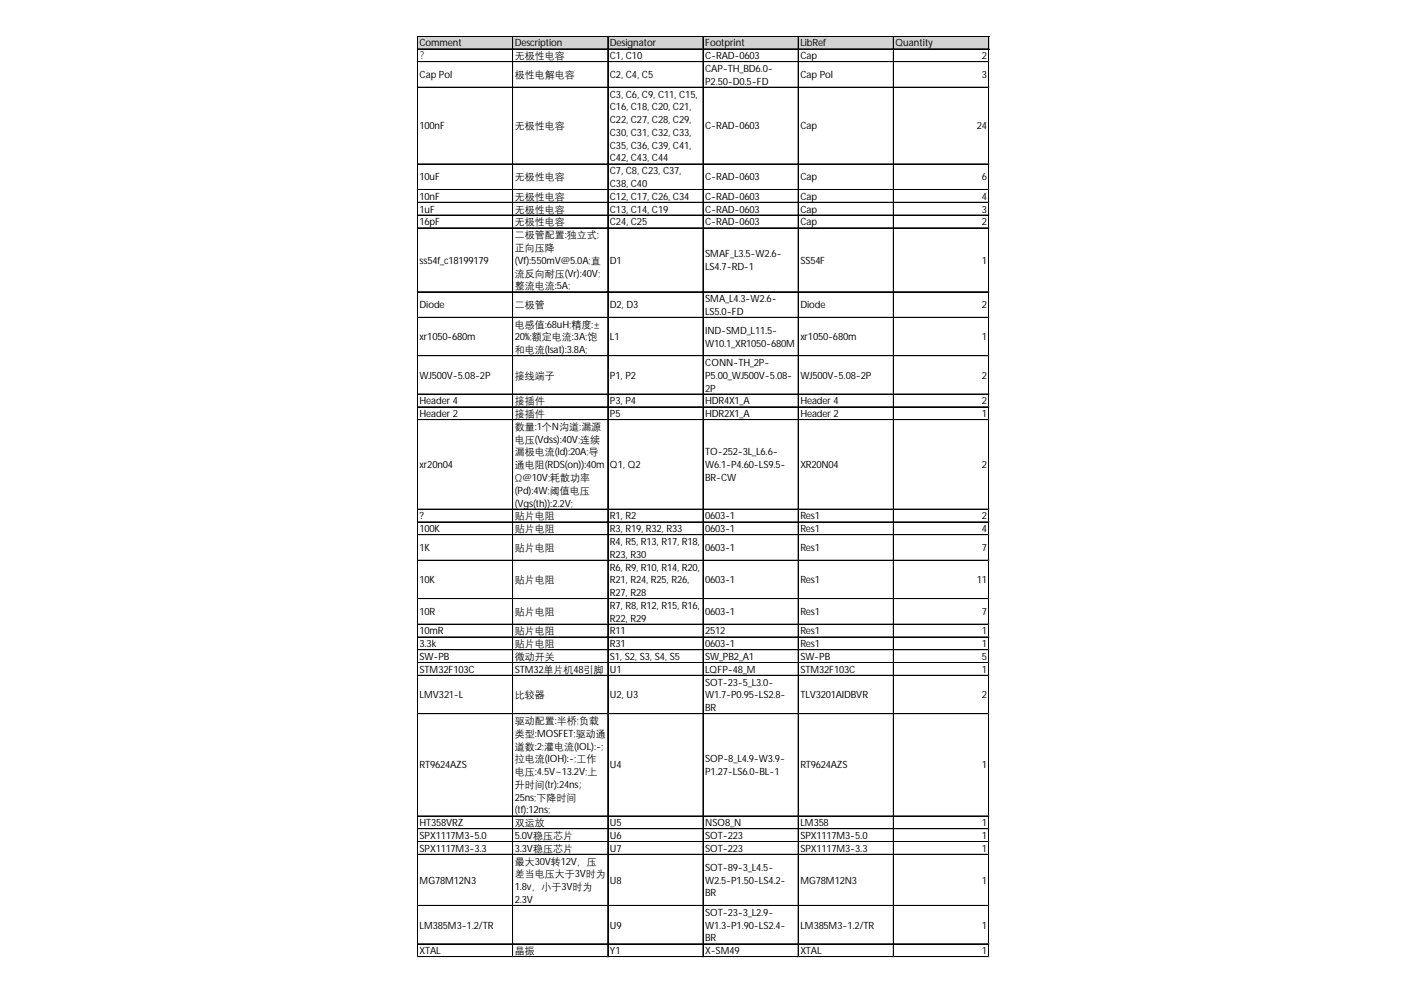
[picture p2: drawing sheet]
<svg xmlns="http://www.w3.org/2000/svg" width="297mm" height="210mm" viewBox="0 0 297 210" stroke-linecap="round" stroke-linejoin="round" font-family="sans-serif">
<defs><g id="words">
<g font-size="2.1">
<text x="88.5" y="9.8">Comment</text>
<text x="108.6" y="9.8">Description</text>
<text x="128.7" y="9.8">Designator</text>
<text x="148.8" y="9.8">Footprint</text>
<text x="168.8" y="9.8">LibRef</text>
<text x="188.9" y="9.8">Quantity</text>
<text x="88.5" y="12.5">？</text>
<text x="88.5" y="16.5">Cap Pol</text>
<text x="108.6" y="12.5">无极性电容</text>
<text x="108.6" y="16.5">极性电解电容</text>
<text x="128.7" y="12.5">C1, C10</text>
<text x="128.7" y="16.5">C2, C4, C5</text>
<text x="148.8" y="12.5">C-RAD-0603</text>
<text x="148.8" y="15.2">CAP-TH_BD6.0-</text>
<text x="148.8" y="17.9">P2.50-D0.5-FD</text>
<text x="168.8" y="12.5">Cap</text>
<text x="168.8" y="16.5">Cap Pol</text>
<text x="207.1" y="12.5">2</text>
<text x="207.1" y="16.5">3</text>
<text x="128.7" y="20.6">C3, C6, C9, C11, C15,</text>
<text x="128.7" y="23.3">C16, C18, C20, C21,</text>
<text x="88.5" y="27.3">100nF</text>
<text x="108.6" y="27.3">无极性电容</text>
<text x="128.7" y="26">C22, C27, C28, C29,</text>
<text x="128.7" y="28.7">C30, C31, C32, C33,</text>
<text x="148.8" y="27.3">C-RAD-0603</text>
<text x="168.8" y="27.3">Cap</text>
<text x="206.1" y="27.3">24</text>
<text x="128.7" y="31.4">C35, C36, C39, C41,</text>
<text x="128.7" y="34.1">C42, C43, C44</text>
<text x="88.5" y="38">10uF</text>
<text x="108.6" y="38">无极性电容</text>
<text x="128.7" y="36.8">C7, C8, C23, C37,</text>
<text x="128.7" y="39.5">C38, C40</text>
<text x="148.8" y="38">C-RAD-0603</text>
<text x="168.8" y="38">Cap</text>
<text x="207.1" y="38">6</text>
<text x="88.5" y="42.1">10nF</text>
<text x="88.5" y="44.8">1uF</text>
<text x="88.5" y="47.5">16pF</text>
<text x="108.6" y="42.1">无极性电容</text>
<text x="108.6" y="44.8">无极性电容</text>
<text x="108.6" y="47.5">无极性电容</text>
<text x="128.7" y="42.1">C12, C17, C26, C34</text>
<text x="128.7" y="44.8">C13, C14, C19</text>
<text x="128.7" y="47.5">C24, C25</text>
<text x="148.8" y="42.1">C-RAD-0603</text>
<text x="148.8" y="44.8">C-RAD-0603</text>
<text x="148.8" y="47.5">C-RAD-0603</text>
<text x="168.8" y="42.1">Cap</text>
<text x="168.8" y="44.8">Cap</text>
<text x="168.8" y="47.5">Cap</text>
<text x="207.1" y="42.1">4</text>
<text x="207.1" y="44.8">3</text>
<text x="207.1" y="47.5">2</text>
<text x="108.6" y="50.2">二极管配置:独立式;</text>
<text x="108.6" y="52.9">正向压降</text>
<text x="88.5" y="55.6">ss54f_c18199179</text>
<text x="108.6" y="55.6">(Vf):550mV@5.0A;直</text>
<text x="108.6" y="58.3">流反向耐压(Vr):40V;</text>
<text x="128.7" y="55.6">D1</text>
<text x="148.8" y="54.2">SMAF_L3.5-W2.6-</text>
<text x="148.8" y="56.9">LS4.7-RD-1</text>
<text x="168.8" y="55.6">SS54F</text>
<text x="207.1" y="55.6">1</text>
<text x="88.5" y="65">Diode</text>
<text x="108.6" y="61">整流电流:5A;</text>
<text x="108.6" y="65">二极管</text>
<text x="128.7" y="65">D2, D3</text>
<text x="148.8" y="63.7">SMA_L4.3-W2.6-</text>
<text x="168.8" y="65">Diode</text>
<text x="207.1" y="65">2</text>
<text x="88.5" y="71.8">xr1050-680m</text>
<text x="108.6" y="69.1">电感值:68uH;精度:±</text>
<text x="108.6" y="71.8">20%;额定电流:3A;饱</text>
<text x="128.7" y="71.8">L1</text>
<text x="148.8" y="66.4">LS5.0-FD</text>
<text x="148.8" y="70.4">IND-SMD_L11.5-</text>
<text x="168.8" y="71.8">xr1050-680m</text>
<text x="207.1" y="71.8">1</text>
<text x="108.6" y="74.5">和电流(Isat):3.8A;</text>
<text x="148.8" y="73.1">W10.1_XR1050-680M</text>
<text x="148.8" y="77.2">CONN-TH_2P-</text>
<text x="88.5" y="79.9">WJ500V-5.08-2P</text>
<text x="108.6" y="79.9">接线端子</text>
<text x="128.7" y="79.9">P1, P2</text>
<text x="148.8" y="79.9">P5.00_WJ500V-5.08-</text>
<text x="148.8" y="82.6">2P</text>
<text x="168.8" y="79.9">WJ500V-5.08-2P</text>
<text x="207.1" y="79.9">2</text>
<text x="88.5" y="85.3">Header 4</text>
<text x="88.5" y="88">Header 2</text>
<text x="108.6" y="85.3">接插件</text>
<text x="108.6" y="88">接插件</text>
<text x="128.7" y="85.3">P3, P4</text>
<text x="128.7" y="88">P5</text>
<text x="148.8" y="85.3">HDR4X1_A</text>
<text x="148.8" y="88">HDR2X1_A</text>
<text x="168.8" y="85.3">Header 4</text>
<text x="168.8" y="88">Header 2</text>
<text x="207.1" y="85.3">2</text>
<text x="207.1" y="88">1</text>
<text x="108.6" y="90.7">数量:1个N沟道;漏源</text>
<text x="108.6" y="93.4">电压(Vdss):40V;连续</text>
<text x="88.5" y="98.8">xr20n04</text>
<text x="108.6" y="96.1">漏极电流(Id):20A;导</text>
<text x="108.6" y="98.8">通电阻(RDS(on)):40m</text>
<text x="108.6" y="101.5">Ω@10V;耗散功率</text>
<text x="128.7" y="98.8">Q1, Q2</text>
<text x="148.8" y="96.1">TO-252-3L_L6.6-</text>
<text x="148.8" y="98.8">W6.1-P4.60-LS9.5-</text>
<text x="148.8" y="101.5">BR-CW</text>
<text x="168.8" y="98.8">XR20N04</text>
<text x="207.1" y="98.8">2</text>
<text x="108.6" y="104.2">(Pd):4W;阈值电压</text>
<text x="108.6" y="106.9">(Vgs(th)):2.2V;</text>
<text x="88.5" y="109.6">?</text>
<text x="88.5" y="112.3">100K</text>
<text x="108.6" y="109.6">贴片电阻</text>
<text x="108.6" y="112.3">贴片电阻</text>
<text x="128.7" y="109.6">R1, R2</text>
<text x="128.7" y="112.3">R3, R19, R32, R33</text>
<text x="148.8" y="109.6">0603-1</text>
<text x="148.8" y="112.3">0603-1</text>
<text x="168.8" y="109.6">Res1</text>
<text x="168.8" y="112.3">Res1</text>
<text x="207.1" y="109.6">2</text>
<text x="207.1" y="112.3">4</text>
<text x="88.5" y="116.3">1K</text>
<text x="108.6" y="116.3">贴片电阻</text>
<text x="128.7" y="115">R4, R5, R13, R17, R18,</text>
<text x="128.7" y="117.7">R23, R30</text>
<text x="148.8" y="116.3">0603-1</text>
<text x="168.8" y="116.3">Res1</text>
<text x="207.1" y="116.3">7</text>
<text x="88.5" y="123.1">10K</text>
<text x="108.6" y="123.1">贴片电阻</text>
<text x="128.7" y="120.4">R6, R9, R10, R14, R20,</text>
<text x="128.7" y="123.1">R21, R24, R25, R26,</text>
<text x="128.7" y="125.8">R27, R28</text>
<text x="148.8" y="123.1">0603-1</text>
<text x="168.8" y="123.1">Res1</text>
<text x="206.1" y="123.1">11</text>
<text x="88.5" y="129.7">10R</text>
<text x="108.6" y="129.7">贴片电阻</text>
<text x="128.7" y="128.5">R7, R8, R12, R15, R16,</text>
<text x="128.7" y="131.2">R22, R29</text>
<text x="148.8" y="129.7">0603-1</text>
<text x="168.8" y="129.7">Res1</text>
<text x="207.1" y="129.7">7</text>
<text x="88.5" y="133.8">10mR</text>
<text x="88.5" y="136.5">3.3k</text>
<text x="108.6" y="133.8">贴片电阻</text>
<text x="108.6" y="136.5">贴片电阻</text>
<text x="128.7" y="133.8">R11</text>
<text x="128.7" y="136.5">R31</text>
<text x="148.8" y="133.8">2512</text>
<text x="148.8" y="136.5">0603-1</text>
<text x="168.8" y="133.8">Res1</text>
<text x="168.8" y="136.5">Res1</text>
<text x="207.1" y="133.8">1</text>
<text x="207.1" y="136.5">1</text>
<text x="88.5" y="139.2">SW-PB</text>
<text x="88.5" y="141.9">STM32F103C</text>
<text x="108.6" y="139.2">微动开关</text>
<text x="108.6" y="141.9">STM32单片机48引脚</text>
<text x="128.7" y="139.2">S1, S2, S3, S4, S5</text>
<text x="128.7" y="141.9">U1</text>
<text x="148.8" y="139.2">SW_PB2_A1</text>
<text x="148.8" y="141.9">LQFP-48_M</text>
<text x="168.8" y="139.2">SW-PB</text>
<text x="168.8" y="141.9">STM32F103C</text>
<text x="207.1" y="139.2">5</text>
<text x="207.1" y="141.9">1</text>
<text x="88.5" y="147.3">LMV321-L</text>
<text x="108.6" y="147.3">比较器</text>
<text x="128.7" y="147.3">U2, U3</text>
<text x="148.8" y="144.6">SOT-23-5_L3.0-</text>
<text x="148.8" y="147.3">W1.7-P0.95-LS2.8-</text>
<text x="168.8" y="147.3">TLV3201AIDBVR</text>
<text x="207.1" y="147.3">2</text>
<text x="108.6" y="152.7">驱动配置:半桥;负载</text>
<text x="108.6" y="155.4">类型:MOSFET;驱动通</text>
<text x="148.8" y="150">BR</text>
<text x="108.6" y="158.1">道数:2;灌电流(IOL):-;</text>
<text x="108.6" y="160.8">拉电流(IOH):-;工作</text>
<text x="148.8" y="160.8">SOP-8_L4.9-W3.9-</text>
<text x="88.5" y="162.1">RT9624AZS</text>
<text x="108.6" y="163.5">电压:4.5V~13.2V;上</text>
<text x="108.6" y="166.2">升时间(tr):24ns；</text>
<text x="128.7" y="162.1">U4</text>
<text x="148.8" y="163.5">P1.27-LS6.0-BL-1</text>
<text x="168.8" y="162.1">RT9624AZS</text>
<text x="207.1" y="162.1">1</text>
<text x="108.6" y="168.9">25ns;下降时间</text>
<text x="108.6" y="171.6">(tf):12ns;</text>
<text x="88.5" y="174.3">HT358VRZ</text>
<text x="88.5" y="177">SPX1117M3-5.0</text>
<text x="88.5" y="179.7">SPX1117M3-3.3</text>
<text x="108.6" y="174.3">双运放</text>
<text x="108.6" y="177">5.0V稳压芯片</text>
<text x="108.6" y="179.7">3.3V稳压芯片</text>
<text x="128.7" y="174.3">U5</text>
<text x="128.7" y="177">U6</text>
<text x="128.7" y="179.7">U7</text>
<text x="148.8" y="174.3">NSO8_N</text>
<text x="148.8" y="177">SOT-223</text>
<text x="148.8" y="179.7">SOT-223</text>
<text x="168.8" y="174.3">LM358</text>
<text x="168.8" y="177">SPX1117M3-5.0</text>
<text x="168.8" y="179.7">SPX1117M3-3.3</text>
<text x="207.1" y="174.3">1</text>
<text x="207.1" y="177">1</text>
<text x="207.1" y="179.7">1</text>
<text x="108.6" y="182.4">最大30V转12V，压</text>
<text x="108.6" y="185.1">差当电压大于3V时为</text>
<text x="148.8" y="183.7">SOT-89-3_L4.5-</text>
<text x="88.5" y="186.4">MG78M12N3</text>
<text x="108.6" y="187.8">1.8v，小于3V时为</text>
<text x="108.6" y="190.5">2.3V</text>
<text x="128.7" y="186.4">U8</text>
<text x="148.8" y="186.4">W2.5-P1.50-LS4.2-</text>
<text x="148.8" y="189.1">BR</text>
<text x="168.8" y="186.4">MG78M12N3</text>
<text x="207.1" y="186.4">1</text>
<text x="88.5" y="195.9">LM385M3-1.2/TR</text>
<text x="128.7" y="195.9">U9</text>
<text x="148.8" y="193.2">SOT-23-3_L2.9-</text>
<text x="148.8" y="195.9">W1.3-P1.90-LS2.4-</text>
<text x="168.8" y="195.9">LM385M3-1.2/TR</text>
<text x="207.1" y="195.9">1</text>
<text x="88.5" y="201.3">XTAL</text>
<text x="108.6" y="201.3">晶振</text>
<text x="128.7" y="201.3">Y1</text>
<text x="148.8" y="198.6">BR</text>
<text x="148.8" y="201.3">X-SM49</text>
<text x="168.8" y="201.3">XTAL</text>
<text x="207.1" y="201.3">1</text>
</g>
</g></defs>
<path d="M88.1 7.7h120.6v2.7h-120.6z" fill="#d3d3d3"/>
<g fill="none" stroke="#000" stroke-width=".21">
<path d="M88.1 7.6v194.3M88.2 7.6h120.5M88.2 7.7h120.5M88.2 10.3h120.5M88.2 10.4h120.5M88.2 13h120.5M88.2 13.1h120.5M88.2 18.4h120.5M88.2 18.5h120.5M108.1 7.7v194.2M108.2 7.7v194.2M128.2 7.7v194.2"/>
<path d="M128.3 7.7v194.2M148.3 7.7v194.2M148.4 7.7v194.2M168.4 7.7v194.2M188.5 7.7v194.2M208.5 7.7v194.2M208.6 7.7v194.2M88.2 34.6h120.5M88.2 40h120.5M88.2 42.7h120.5M88.2 45.4h120.5M88.2 48.1h120.5"/>
<path d="M88.2 61.5h120.5M88.2 61.6h120.5M88.2 66.9h120.5M88.2 67h120.5M88.2 75h120.5M88.2 75.1h120.5M88.2 83.1h120.5M88.2 83.2h120.5M88.2 85.8h120.5M88.2 85.9h120.5M88.2 88.5h120.5M88.2 88.6h120.5"/>
<path d="M88.2 107.4h120.5M88.2 107.5h120.5M88.2 110.1h120.5M88.2 110.2h120.5M88.2 112.8h120.5M88.2 118.2h120.5M88.2 126.3h120.5M88.2 131.7h120.5M88.2 134.4h120.5M88.2 137.1h120.5M88.2 139.8h120.5M88.2 142.5h120.5"/>
<path d="M88.2 150.5h120.5M88.2 150.6h120.5M88.2 172.1h120.5M88.2 172.2h120.5M88.2 174.8h120.5M88.2 174.9h120.5M88.2 177.5h120.5M88.2 177.6h120.5M88.2 180.2h120.5M88.2 180.3h120.5M88.2 191h120.5M88.2 191.1h120.5"/>
<path d="M88.2 199.1h120.5M88.2 199.2h120.5M88.2 201.8h120.5M88.2 201.9h120.5"/>
</g>
<path d="M88.1 201.9v.1" fill="none" stroke="#d4d4d4" stroke-width=".21"/>
<path d="M88.1 201.9l.1 .1z" fill="#d4d4d4"/>
<path d="M108.1 201.9v.1" fill="none" stroke="#d4d4d4" stroke-width=".21"/>
<path d="M108.1 201.9l.2 .1z" fill="#d4d4d4"/>
<path d="M128.2 201.9v.1" fill="none" stroke="#d4d4d4" stroke-width=".21"/>
<path d="M128.2 201.9l.1 .1z" fill="#d4d4d4"/>
<path d="M148.3 201.9v.1" fill="none" stroke="#d4d4d4" stroke-width=".21"/>
<path d="M148.3 201.9l.1 .1z" fill="#d4d4d4"/>
<path d="M168.4 201.9v.1" fill="none" stroke="#d4d4d4" stroke-width=".21"/>
<path d="M168.4 201.9l.1 .1z" fill="#d4d4d4"/>
<path d="M188.5 201.9v.1" fill="none" stroke="#d4d4d4" stroke-width=".21"/>
<path d="M188.5 201.9l.1 .1z" fill="#d4d4d4"/>
<path d="M208.5 201.9v.1" fill="none" stroke="#d4d4d4" stroke-width=".21"/>
<path d="M208.5 201.9l.2 .1z" fill="#d4d4d4"/>
<path d="M208.7 13h.1" fill="none" stroke="#d4d4d4" stroke-width=".21"/>
<path d="M208.7 13v.1z" fill="#d4d4d4"/>
<path d="M208.7 18.4h.1" fill="none" stroke="#d4d4d4" stroke-width=".21"/>
<path d="M208.7 18.4v.1z" fill="#d4d4d4"/>
<path d="M208.7 34.6h.1" fill="none" stroke="#d4d4d4" stroke-width=".21"/>
<path d="M208.7 34.6v.1z" fill="#d4d4d4"/>
<path d="M208.7 40h.1" fill="none" stroke="#d4d4d4" stroke-width=".21"/>
<path d="M208.7 40v.1z" fill="#d4d4d4"/>
<path d="M208.7 42.7h.1" fill="none" stroke="#d4d4d4" stroke-width=".21"/>
<path d="M208.7 42.7v.1z" fill="#d4d4d4"/>
<path d="M208.7 45.4h.1" fill="none" stroke="#d4d4d4" stroke-width=".21"/>
<path d="M208.7 45.4v.1z" fill="#d4d4d4"/>
<path d="M208.7 48.1h.1" fill="none" stroke="#d4d4d4" stroke-width=".21"/>
<path d="M208.7 48.1v.1z" fill="#d4d4d4"/>
<path d="M208.7 61.5h.1" fill="none" stroke="#d4d4d4" stroke-width=".21"/>
<path d="M208.7 61.5v.2z" fill="#d4d4d4"/>
<path d="M208.7 66.9h.1" fill="none" stroke="#d4d4d4" stroke-width=".21"/>
<path d="M208.7 66.9v.2z" fill="#d4d4d4"/>
<path d="M208.7 75h.1" fill="none" stroke="#d4d4d4" stroke-width=".21"/>
<path d="M208.7 75v.1z" fill="#d4d4d4"/>
<path d="M208.7 83.1h.1" fill="none" stroke="#d4d4d4" stroke-width=".21"/>
<path d="M208.7 83.1v.1z" fill="#d4d4d4"/>
<path d="M208.7 85.8h.1" fill="none" stroke="#d4d4d4" stroke-width=".21"/>
<path d="M208.7 85.8v.1z" fill="#d4d4d4"/>
<path d="M208.7 88.5h.1" fill="none" stroke="#d4d4d4" stroke-width=".21"/>
<path d="M208.7 88.5v.1z" fill="#d4d4d4"/>
<path d="M208.7 107.4h.1" fill="none" stroke="#d4d4d4" stroke-width=".21"/>
<path d="M208.7 107.4v.1z" fill="#d4d4d4"/>
<path d="M208.7 110.1h.1" fill="none" stroke="#d4d4d4" stroke-width=".21"/>
<path d="M208.7 110.1v.1z" fill="#d4d4d4"/>
<path d="M208.7 112.8h.1" fill="none" stroke="#d4d4d4" stroke-width=".21"/>
<path d="M208.7 112.8v.1z" fill="#d4d4d4"/>
<path d="M208.7 118.2h.1" fill="none" stroke="#d4d4d4" stroke-width=".21"/>
<path d="M208.7 118.2v.1z" fill="#d4d4d4"/>
<path d="M208.7 126.3h.1" fill="none" stroke="#d4d4d4" stroke-width=".21"/>
<path d="M208.7 126.3v.1z" fill="#d4d4d4"/>
<path d="M208.7 131.7h.1" fill="none" stroke="#d4d4d4" stroke-width=".21"/>
<path d="M208.7 131.7v.1z" fill="#d4d4d4"/>
<path d="M208.7 134.4h.1" fill="none" stroke="#d4d4d4" stroke-width=".21"/>
<path d="M208.7 134.4v.1z" fill="#d4d4d4"/>
<path d="M208.7 137.1h.1" fill="none" stroke="#d4d4d4" stroke-width=".21"/>
<path d="M208.7 137.1v.1z" fill="#d4d4d4"/>
<path d="M208.7 139.8h.1" fill="none" stroke="#d4d4d4" stroke-width=".21"/>
<path d="M208.7 139.8v.1z" fill="#d4d4d4"/>
<path d="M208.7 142.5h.1" fill="none" stroke="#d4d4d4" stroke-width=".21"/>
<path d="M208.7 142.5v.1z" fill="#d4d4d4"/>
<path d="M208.7 150.5h.1" fill="none" stroke="#d4d4d4" stroke-width=".21"/>
<path d="M208.7 150.5v.2z" fill="#d4d4d4"/>
<path d="M208.7 172.1h.1" fill="none" stroke="#d4d4d4" stroke-width=".21"/>
<path d="M208.7 172.1v.1z" fill="#d4d4d4"/>
<path d="M208.7 174.8h.1" fill="none" stroke="#d4d4d4" stroke-width=".21"/>
<path d="M208.7 174.8v.1z" fill="#d4d4d4"/>
<path d="M208.7 177.5h.1" fill="none" stroke="#d4d4d4" stroke-width=".21"/>
<path d="M208.7 177.5v.1z" fill="#d4d4d4"/>
<path d="M208.7 180.2h.1" fill="none" stroke="#d4d4d4" stroke-width=".21"/>
<path d="M208.7 180.2v.1z" fill="#d4d4d4"/>
<path d="M208.7 191h.1" fill="none" stroke="#d4d4d4" stroke-width=".21"/>
<path d="M208.7 191v.1z" fill="#d4d4d4"/>
<path d="M208.7 199.1h.1" fill="none" stroke="#d4d4d4" stroke-width=".21"/>
<path d="M208.7 199.1v.1z" fill="#d4d4d4"/>
<path d="M208.7 201.8h.1" fill="none" stroke="#d4d4d4" stroke-width=".21"/>
<path d="M208.7 201.8v.1z" fill="#d4d4d4"/>
<use href="#words"/>
</svg>
